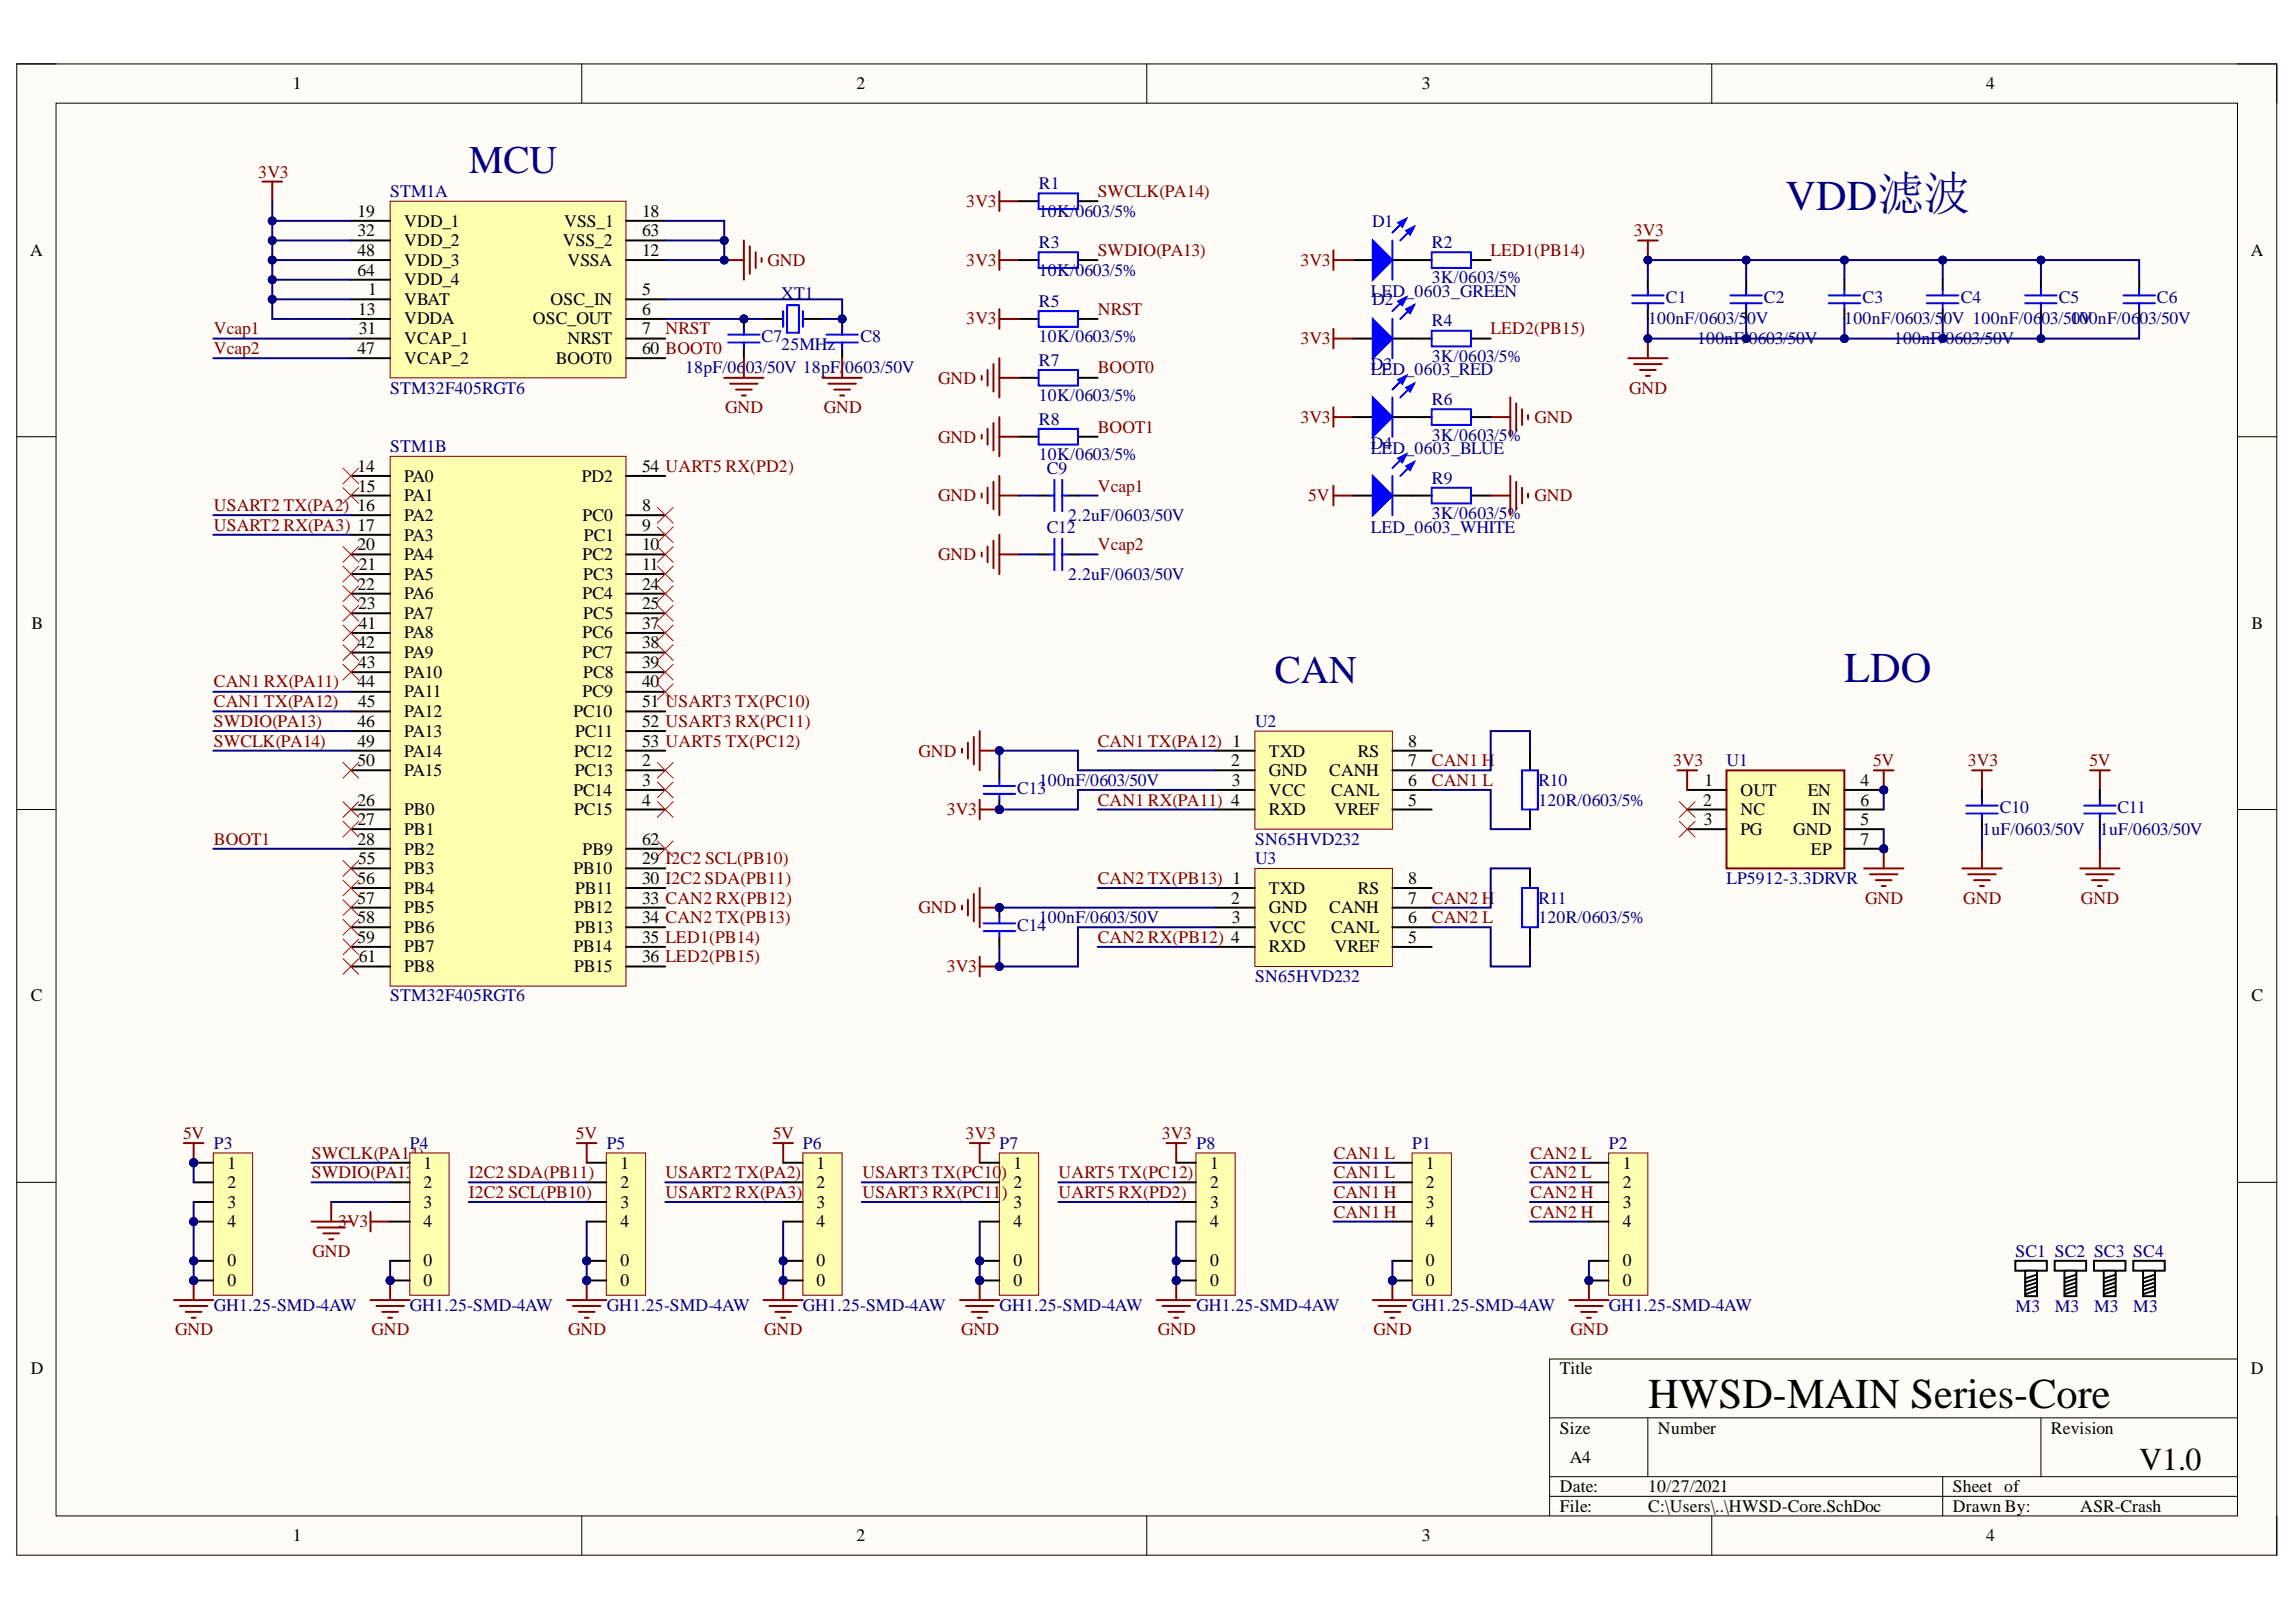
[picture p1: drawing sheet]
<svg xmlns="http://www.w3.org/2000/svg" width="297mm" height="210mm" viewBox="0 0 297 210" stroke-linecap="round" stroke-linejoin="round" font-family="sans-serif">
<defs><g id="words">
<g font-size="5.5" fill="#000080">
<text x="231" y="27.1">VDD滤波</text>
<text x="238.6" y="88.3">LDO</text>
</g>
<text font-size="5.5" x="213.2" y="182.2">HWSD-MAIN Series-Core</text>
<g font-size="5.1" fill="#000080">
<text x="60.6" y="22.4">MCU</text>
<text x="164.9" y="88.4">CAN</text>
</g>
<text font-size="4.1" x="276.7" y="190.2">V1.0</text>
<g font-size="2.3">
<text x="37.9" y="11.6">1</text>
<text x="110.8" y="11.6">2</text>
<text x="184" y="11.6">3</text>
<text x="257" y="11.6">4</text>
<text x="46.3" y="28">19</text>
<text x="52.3" y="29.3">VDD_1</text>
<text x="73" y="29.3">VSS_1</text>
<text x="83.1" y="28">18</text>
<text x="3.9" y="33.1">A</text>
<text x="46.3" y="35.7">64</text>
<text x="46.3" y="30.6">32</text>
<text x="46.3" y="33.1">48</text>
<text x="52.3" y="31.9">VDD_2</text>
<text x="52.3" y="34.4">VDD_3</text>
<text x="72.8" y="31.9">VSS_2</text>
<text x="73.4" y="34.4">VSSA</text>
<text x="83.1" y="33.1">12</text>
<text x="83.1" y="30.6">63</text>
<text x="291.2" y="33.1">A</text>
<text x="46.4" y="40.7">13</text>
<text x="47.6" y="38.2">1</text>
<text x="52.3" y="39.5">VBAT</text>
<text x="52.3" y="42">VDDA</text>
<text x="52.3" y="36.9">VDD_4</text>
<text x="68.9" y="42">OSC_OUT</text>
<text x="71.2" y="39.5">OSC_IN</text>
<text x="83.1" y="38.2">5</text>
<text x="83.1" y="40.7">6</text>
<text x="46.3" y="45.8">47</text>
<text x="46.4" y="43.3">31</text>
<text x="52.3" y="44.5">VCAP_1</text>
<text x="52.3" y="47.1">VCAP_2</text>
<text x="71.9" y="47.1">BOOT0</text>
<text x="73.4" y="44.5">NRST</text>
<text x="83.1" y="43.3">7</text>
<text x="83.1" y="45.8">60 BOOT0</text>
<text x="46.3" y="61.1">14</text>
<text x="46.4" y="63.6">15</text>
<text x="52.3" y="62.3">PA0</text>
<text x="52.3" y="64.9">PA1</text>
<text x="75.3" y="62.3">PD2</text>
<text x="83.1" y="61.1">54 UART5 RX(PD2)</text>
<text x="46.3" y="71.2">20</text>
<text x="52.3" y="67.4">PA2</text>
<text x="52.3" y="70">PA3</text>
<text x="75.4" y="67.4">PC0</text>
<text x="75.5" y="70">PC1</text>
<text x="83.1" y="66.2">8</text>
<text x="83.1" y="68.7">9</text>
<text x="83.1" y="71.2">10</text>
<text x="46.3" y="76.3">22</text>
<text x="46.4" y="73.8">21</text>
<text x="52.3" y="72.5">PA4</text>
<text x="52.3" y="75">PA5</text>
<text x="52.3" y="77.6">PA6</text>
<text x="75.4" y="72.5">PC2</text>
<text x="75.4" y="77.6">PC4</text>
<text x="75.4" y="75">PC3</text>
<text x="83.1" y="73.8">11</text>
<text x="83.1" y="76.3">24</text>
<text x="4.1" y="81.4">B</text>
<text x="46.3" y="83.9">42</text>
<text x="46.4" y="78.8">23</text>
<text x="46.4" y="81.4">41</text>
<text x="52.3" y="80.1">PA7</text>
<text x="52.3" y="82.6">PA8</text>
<text x="75.4" y="82.6">PC6</text>
<text x="75.4" y="80.1">PC5</text>
<text x="83.1" y="78.8">25</text>
<text x="83.1" y="81.4">37</text>
<text x="83.1" y="83.9">38</text>
<text x="291.3" y="81.4">B</text>
<text x="46.3" y="89">44</text>
<text x="46.4" y="86.4">43</text>
<text x="52.3" y="85.2">PA9</text>
<text x="52.3" y="87.7">PA10</text>
<text x="75.4" y="85.2">PC7</text>
<text x="75.4" y="87.7">PC8</text>
<text x="83.1" y="86.4">39</text>
<text x="83.1" y="89">40</text>
<text x="46.3" y="94.1">46</text>
<text x="46.4" y="91.5">45</text>
<text x="52.3" y="90.2">PA11</text>
<text x="52.3" y="92.8">PA12</text>
<text x="52.3" y="95.4">PA13</text>
<text x="74.2" y="92.8">PC10</text>
<text x="74.4" y="95.4">PC11</text>
<text x="75.4" y="90.2">PC9</text>
<text x="83.1" y="91.5">51 USART3 TX(PC10)</text>
<text x="83.1" y="94.1">52 USART3 RX(PC11)</text>
<text x="46.3" y="96.6">49</text>
<text x="46.3" y="99.2">50</text>
<text x="52.3" y="97.9">PA14</text>
<text x="52.3" y="100.4">PA15</text>
<text x="74.3" y="97.9">PC12</text>
<text x="74.3" y="100.4">PC13</text>
<text x="83.1" y="99.2">2</text>
<text x="83.1" y="101.7">3</text>
<text x="83.1" y="96.6">53 UART5 TX(PC12)</text>
<text x="159.3" y="99.2">2</text>
<text x="159.4" y="101.7">3</text>
<text x="164.2" y="97.9">TXD</text>
<text x="164.2" y="100.4">GND</text>
<text x="172" y="100.4">CANH</text>
<text x="175.7" y="97.9">RS</text>
<text x="182.2" y="101.7">6</text>
<text x="182.2" y="99.2">7</text>
<text x="182.2" y="96.6">8</text>
<text x="220.5" y="101.7">1</text>
<text x="240.7" y="101.7">4</text>
<text x="46.3" y="104.3">26</text>
<text x="46.3" y="106.8">27</text>
<text x="52.3" y="105.5">PB0</text>
<text x="74.2" y="103">PC14</text>
<text x="74.3" y="105.5">PC15</text>
<text x="83.1" y="104.3">4</text>
<text x="164.2" y="103">VCC</text>
<text x="164.2" y="105.5">RXD</text>
<text x="172.2" y="103">CANL</text>
<text x="172.6" y="105.5">VREF</text>
<text x="182.2" y="104.3">5</text>
<text x="220.3" y="104.3">2</text>
<text x="220.4" y="106.8">3</text>
<text x="225.2" y="103">OUT</text>
<text x="225.2" y="105.5">NC</text>
<text x="233.9" y="103">EN</text>
<text x="234.5" y="105.5">IN</text>
<text x="240.7" y="104.3">6</text>
<text x="240.7" y="106.8">5</text>
<text x="46.3" y="109.3">28</text>
<text x="46.4" y="111.9">55</text>
<text x="52.3" y="108.1">PB1</text>
<text x="52.3" y="110.6">PB2</text>
<text x="52.3" y="113.1">PB3</text>
<text x="74.2" y="113.1">PB10</text>
<text x="75.4" y="110.6">PB9</text>
<text x="83.1" y="111.9">29 I2C2 SCL(PB10)</text>
<text x="83.1" y="109.3">62</text>
<text x="225.2" y="108.1">PG</text>
<text x="232" y="108.1">GND</text>
<text x="234.3" y="110.6">EP</text>
<text x="240.7" y="109.3">7</text>
<text x="46.3" y="114.4">56</text>
<text x="46.3" y="116.9">57</text>
<text x="46.3" y="119.5">58</text>
<text x="52.3" y="115.7">PB4</text>
<text x="52.3" y="118.2">PB5</text>
<text x="74.3" y="118.2">PB12</text>
<text x="74.4" y="115.7">PB11</text>
<text x="83.1" y="114.4">30 I2C2 SDA(PB11)</text>
<text x="83.1" y="116.9">33 CAN2 RX(PB12)</text>
<text x="83.1" y="119.5">34 CAN2 TX(PB13)</text>
<text x="159.3" y="116.9">2</text>
<text x="159.4" y="119.5">3</text>
<text x="164.2" y="115.7">TXD</text>
<text x="164.2" y="118.2">GND</text>
<text x="172" y="118.2">CANH</text>
<text x="175.7" y="115.7">RS</text>
<text x="182.2" y="119.5">6</text>
<text x="182.2" y="116.9">7</text>
<text x="182.2" y="114.4">8</text>
<text x="46.3" y="122">59</text>
<text x="46.4" y="124.5">61</text>
<text x="52.3" y="120.7">PB6</text>
<text x="52.3" y="123.3">PB7</text>
<text x="52.3" y="125.8">PB8</text>
<text x="74.2" y="123.3">PB14</text>
<text x="74.3" y="125.8">PB15</text>
<text x="74.3" y="120.7">PB13</text>
<text x="83.1" y="122">35 LED1(PB14)</text>
<text x="83.1" y="124.5">36 LED2(PB15)</text>
<text x="164.2" y="120.7">VCC</text>
<text x="164.2" y="123.3">RXD</text>
<text x="172.2" y="120.7">CANL</text>
<text x="172.6" y="123.3">VREF</text>
<text x="182.2" y="122">5</text>
<text x="4" y="129.6">C</text>
<text x="291.3" y="129.6">C</text>
<text x="29.4" y="151.2">1</text>
<text x="29.4" y="153.8">2</text>
<text x="54.8" y="151.2">1</text>
<text x="54.8" y="153.8">2</text>
<text x="80.3" y="151.2">1</text>
<text x="80.3" y="153.8">2</text>
<text x="105.6" y="151.2">1</text>
<text x="105.6" y="153.8">2</text>
<text x="131.1" y="151.2">1</text>
<text x="131.1" y="153.8">2</text>
<text x="156.6" y="151.2">1</text>
<text x="156.6" y="153.8">2</text>
<text x="184.5" y="151.2">1</text>
<text x="184.5" y="153.8">2</text>
<text x="209.9" y="151.2">1</text>
<text x="209.9" y="153.8">2</text>
<text x="29.4" y="156.3">3</text>
<text x="29.4" y="158.8">4</text>
<text x="54.8" y="156.3">3</text>
<text x="54.8" y="158.8">4</text>
<text x="80.3" y="156.3">3</text>
<text x="80.3" y="158.8">4</text>
<text x="105.6" y="156.3">3</text>
<text x="105.6" y="158.8">4</text>
<text x="131.1" y="156.3">3</text>
<text x="131.1" y="158.8">4</text>
<text x="156.6" y="156.3">3</text>
<text x="156.6" y="158.8">4</text>
<text x="184.5" y="156.3">3</text>
<text x="184.5" y="158.8">4</text>
<text x="209.9" y="156.3">3</text>
<text x="209.9" y="158.8">4</text>
<text x="29.4" y="166.4">0</text>
<text x="29.4" y="163.9">0</text>
<text x="54.8" y="166.4">0</text>
<text x="54.8" y="163.9">0</text>
<text x="80.3" y="166.4">0</text>
<text x="80.3" y="163.9">0</text>
<text x="105.6" y="166.4">0</text>
<text x="105.6" y="163.9">0</text>
<text x="131.1" y="166.4">0</text>
<text x="131.1" y="163.9">0</text>
<text x="156.6" y="166.4">0</text>
<text x="156.6" y="163.9">0</text>
<text x="184.5" y="166.4">0</text>
<text x="184.5" y="163.9">0</text>
<text x="209.9" y="166.4">0</text>
<text x="209.9" y="163.9">0</text>
<text x="4" y="177.8">D</text>
<text x="201.8" y="177.8">Title</text>
<text x="291.2" y="177.8">D</text>
<text x="201.8" y="185.5">Size</text>
<text x="214.5" y="185.5">Number</text>
<text x="265.3" y="185.5">Revision</text>
<text x="203.1" y="189.3">A4</text>
<text x="201.8" y="193.1">Date:</text>
<text x="201.8" y="195.7">File:</text>
<text x="213.2" y="193.1">10/27/2021</text>
<text x="213.2" y="195.7">C:\Users\..\HWSD-Core.SchDoc</text>
<text x="252.6" y="193.1">Sheet of</text>
<text x="252.6" y="195.7">Drawn By:</text>
<text x="269.1" y="195.7">ASR-Crash</text>
<text x="37.9" y="199.5">1</text>
<text x="110.8" y="199.5">2</text>
<text x="184" y="199.5">3</text>
<text x="257" y="199.5">4</text>
</g>
<g font-size="2.3" fill="#800000">
<text x="33.4" y="23">3V3</text>
<text x="125" y="26.8">3V3</text>
<text x="142" y="25.5">SWCLK(PA14)</text>
<text x="99.3" y="34.4">GND</text>
<text x="125" y="34.4">3V3</text>
<text x="142" y="33.1">SWDIO(PA13)</text>
<text x="168.2" y="34.4">3V3</text>
<text x="192.8" y="33.1">LED1(PB14)</text>
<text x="211.4" y="30.6">3V3</text>
<text x="125" y="42">3V3</text>
<text x="142" y="40.7">NRST</text>
<text x="27.7" y="43.3">Vcap1</text>
<text x="27.7" y="45.8">Vcap2</text>
<text x="86.1" y="43.3">NRST</text>
<text x="168.2" y="44.5">3V3</text>
<text x="192.8" y="43.3">LED2(PB15)</text>
<text x="93.8" y="53.5">GND</text>
<text x="106.6" y="53.5">GND</text>
<text x="121.4" y="49.7">GND</text>
<text x="142" y="48.3">BOOT0</text>
<text x="210.8" y="50.9">GND</text>
<text x="121.4" y="57.3">GND</text>
<text x="142" y="56">BOOT1</text>
<text x="168.2" y="54.7">3V3</text>
<text x="198.5" y="54.7">GND</text>
<text x="121.4" y="64.9">GND</text>
<text x="142" y="63.6">Vcap1</text>
<text x="169.2" y="64.9">5V</text>
<text x="198.5" y="64.9">GND</text>
<text x="27.7" y="68.7">USART2 RX(PA3) 17</text>
<text x="27.7" y="66.2">USART2 TX(PA2) 16</text>
<text x="142" y="71.2">Vcap2</text>
<text x="121.4" y="72.5">GND</text>
<text x="27.7" y="89">CAN1 RX(PA11)</text>
<text x="27.7" y="91.5">CAN1 TX(PA12)</text>
<text x="27.7" y="94.1">SWDIO(PA13)</text>
<text x="27.7" y="96.6">SWCLK(PA14)</text>
<text x="118.8" y="97.9">GND</text>
<text x="142" y="96.6">CAN1 TX(PA12) 1</text>
<text x="185.2" y="99.2">CAN1 H</text>
<text x="185.2" y="101.7">CAN1 L</text>
<text x="216.4" y="99.2">3V3</text>
<text x="242.3" y="99.2">5V</text>
<text x="254.6" y="99.2">3V3</text>
<text x="270.3" y="99.2">5V</text>
<text x="122.5" y="105.5">3V3</text>
<text x="142" y="104.3">CAN1 RX(PA11) 4</text>
<text x="27.7" y="109.3">BOOT1</text>
<text x="118.8" y="118.2">GND</text>
<text x="142" y="114.4">CAN2 TX(PB13) 1</text>
<text x="185.2" y="116.9">CAN2 H</text>
<text x="185.2" y="119.5">CAN2 L</text>
<text x="241.3" y="116.9">GND</text>
<text x="254" y="116.9">GND</text>
<text x="269.2" y="116.9">GND</text>
<text x="122.5" y="125.8">3V3</text>
<text x="142" y="122">CAN2 RX(PB12) 4</text>
<text x="23.7" y="147.4">5V</text>
<text x="40.3" y="150">SWCLK(PA14)</text>
<text x="74.5" y="147.4">5V</text>
<text x="100" y="147.4">5V</text>
<text x="124.9" y="147.4">3V3</text>
<text x="150.3" y="147.4">3V3</text>
<text x="172.5" y="150">CAN1 L</text>
<text x="198" y="150">CAN2 L</text>
<text x="40.3" y="152.5">SWDIO(PA13</text>
<text x="60.6" y="152.5">I2C2 SDA(PB11)</text>
<text x="60.6" y="155">I2C2 SCL(PB10)</text>
<text x="86.1" y="152.5">USART2 TX(PA2)</text>
<text x="86.1" y="155">USART2 RX(PA3)</text>
<text x="111.6" y="152.5">USART3 TX(PC10</text>
<text x="111.6" y="155">USART3 RX(PC11</text>
<text x="129.5" y="152.5">)</text>
<text x="129.6" y="155">)</text>
<text x="136.9" y="152.5">UART5 TX(PC12)</text>
<text x="136.9" y="155">UART5 RX(PD2)</text>
<text x="172.5" y="152.5">CAN1 L</text>
<text x="172.5" y="155">CAN1 H</text>
<text x="198" y="152.5">CAN2 L</text>
<text x="198" y="155">CAN2 H</text>
<text x="43.7" y="158.8">3V3</text>
<text x="172.5" y="157.6">CAN1 H</text>
<text x="198" y="157.6">CAN2 H</text>
<text x="40.4" y="162.6">GND</text>
<text x="22.7" y="172.8">GND</text>
<text x="48" y="172.8">GND</text>
<text x="73.5" y="172.8">GND</text>
<text x="98.9" y="172.8">GND</text>
<text x="124.3" y="172.8">GND</text>
<text x="149.8" y="172.8">GND</text>
<text x="177.7" y="172.8">GND</text>
<text x="203.2" y="172.8">GND</text>
</g>
<g font-size="2.3" fill="#000080">
<text x="50.5" y="25.5">STM1A</text>
<text x="134.4" y="28">10K/0603/5%</text>
<text x="134.4" y="24.5">R1</text>
<text x="177.5" y="29.3">D1</text>
<text x="134.4" y="35.7">10K/0603/5%</text>
<text x="134.4" y="32.1">R3</text>
<text x="185.2" y="32.1">R2</text>
<text x="101.1" y="38.7">XT1</text>
<text x="134.4" y="39.7">R5</text>
<text x="177.4" y="38.4">LED_0603_GREEN</text>
<text x="177.5" y="39.5">D2</text>
<text x="185.2" y="36.7">3K/0603/5%</text>
<text x="213.2" y="42">100nF/0603/5</text>
<text x="215.5" y="39.2">C1</text>
<text x="226" y="42">0V</text>
<text x="228.2" y="39.2">C2</text>
<text x="238.6" y="42">100nF/0603/5</text>
<text x="241" y="39.2">C3</text>
<text x="251.4" y="42">0V 100nF/06</text>
<text x="253.7" y="39.2">C4</text>
<text x="264.1" y="42">03/51000nF/06</text>
<text x="266.3" y="39.2">C5</text>
<text x="269.1" y="42">V</text>
<text x="276.8" y="42">03/50V</text>
<text x="279" y="39.2">C6</text>
<text x="98.5" y="44.3">C7</text>
<text x="101.1" y="45.3">25MHz</text>
<text x="111.3" y="44.3">C8</text>
<text x="134.4" y="44.3">10K/0603/5%</text>
<text x="134.4" y="47.3">R7</text>
<text x="177.4" y="47.8">D3</text>
<text x="185.2" y="46.8">3K/0603/5%</text>
<text x="185.2" y="42.2">R4</text>
<text x="219.6" y="44.5">100nF/0603/50V</text>
<text x="245" y="44.5">100nF/0603/50V</text>
<text x="50.5" y="50.9">STM32F405RGT6</text>
<text x="88.6" y="48.3">18pF/06</text>
<text x="96.5" y="48.3">03/50V 18pF/</text>
<text x="109.3" y="48.3">0603/50V</text>
<text x="134.4" y="52">10K/0603/5%</text>
<text x="177.4" y="48.6">LED_0603_RED</text>
<text x="185.2" y="52.5">R6</text>
<text x="50.5" y="58.5">STM1B</text>
<text x="134.4" y="59.6">10K/0603/5%</text>
<text x="134.4" y="55">R8</text>
<text x="177.4" y="58.8">LED_0603_BLUE</text>
<text x="177.4" y="58">D4</text>
<text x="185.2" y="57">3K/0603/5%</text>
<text x="135.4" y="61.3">C9</text>
<text x="185.2" y="62.6">R9</text>
<text x="135.4" y="68.9">C12</text>
<text x="138.2" y="67.4">2.2uF/0603/50V</text>
<text x="177.4" y="68.9">LED_0603_WHITE</text>
<text x="185.2" y="67.2">3K/0603/5%</text>
<text x="138.2" y="75">2.2uF/0603/50V</text>
<text x="162.4" y="94.1">U2</text>
<text x="134.4" y="101.7">100nF/0603/50V</text>
<text x="199" y="101.7">R10</text>
<text x="223.4" y="99.2">U1</text>
<text x="131.6" y="102.7">C13</text>
<text x="199" y="104.3">120R/0603/5%</text>
<text x="258.7" y="105.3">C10</text>
<text x="274" y="105.3">C11</text>
<text x="162.4" y="109.3">SN65HVD232</text>
<text x="162.4" y="111.9">U3</text>
<text x="256.4" y="108.1">1uF/0603/50V</text>
<text x="271.7" y="108.1">1uF/0603/50V</text>
<text x="134.4" y="119.5">100nF/0603/50V</text>
<text x="199" y="119.5">120R/0603/5%</text>
<text x="199" y="116.9">R11</text>
<text x="223.4" y="114.4">LP5912-3.3DRVR</text>
<text x="131.6" y="120.5">C14</text>
<text x="50.5" y="129.6">STM32F405RGT6</text>
<text x="162.4" y="127.1">SN65HVD232</text>
<text x="27.7" y="148.7">P3</text>
<text x="53" y="148.7">P4</text>
<text x="78.5" y="148.7">P5</text>
<text x="103.9" y="148.7">P6</text>
<text x="129.3" y="148.7">P7</text>
<text x="154.8" y="148.7">P8</text>
<text x="182.7" y="148.7">P1</text>
<text x="208.2" y="148.7">P2</text>
<text x="260.8" y="162.6">SC1 SC2 SC3 SC4</text>
<text x="27.7" y="169.6">GH1.25-SMD-4AW</text>
<text x="53" y="169.6">GH1.25-SMD-4AW</text>
<text x="78.5" y="169.6">GH1.25-SMD-4AW</text>
<text x="103.9" y="169.6">GH1.25-SMD-4AW</text>
<text x="129.3" y="169.6">GH1.25-SMD-4AW</text>
<text x="154.8" y="169.6">GH1.25-SMD-4AW</text>
<text x="182.7" y="169.6">GH1.25-SMD-4AW</text>
<text x="208.2" y="169.6">GH1.25-SMD-4AW</text>
<text x="260.8" y="169.7">M3</text>
<text x="265.8" y="169.7">M3</text>
<text x="270.9" y="169.7">M3</text>
<text x="276" y="169.7">M3</text>
</g>
</g></defs>
<path d="M2.2 8.3h292.4v193h-292.4z" fill-rule="evenodd" fill="#fffcf8"/>
<path d="M2.2 8.3h292.4v193h-292.4z" fill="none" stroke="#000" stroke-width=".13"/>
<path d="M7.3 13.4h282.2v182.8h-282.2z" fill-rule="evenodd" fill="#fffcf8"/>
<g fill="none" stroke="#000" stroke-width=".13">
<path d="M2.2 8.3h5.1M7.3 13.4h282.2v182.8h-282.2zM75.3 8.3v5M148.4 8.3v5M221.5 8.3v5.1M289.5 8.3h5.1v5.1M2.2 56.5h5.1M289.5 56.5h5.1M2.2 104.8h5.1M289.5 104.8h5.1M2.2 153h5.1M289.5 153h5.1"/>
<path d="M289.5 175.9h-89v20.3M75.3 196.2v5.1M148.4 196.2v5.1M200.5 183.5h89M200.5 191.1h89M200.5 193.6h89M213.2 183.5v7.6M221.5 196.2v5.1M251.3 191.1v5.1M264 183.5v7.6M294.6 196.2v5.1"/>
</g>
<path d="M260.7 163.2h4.1v1.2h-4.1z" fill-rule="evenodd" fill="#fff"/>
<path d="M260.7 163.2h4.1v1.2h-4.1z" fill="none" stroke="#000" stroke-width=".25"/>
<path d="M262 164.4h1.5v3.3h-1.5z" fill-rule="evenodd" fill="#fff"/>
<path d="M262 164.4h1.5v3.3h-1.5zM263.5 165l-1.5 .5M263.5 165.5l-1.5 .5M263.5 166l-1.5 .5M263.5 166.5l-1.5 .5M263.5 167l-1.5 .5" fill="none" stroke="#000" stroke-width=".25"/>
<path d="M265.8 163.2h4.1v1.2h-4.1z" fill-rule="evenodd" fill="#fff"/>
<path d="M265.8 163.2h4.1v1.2h-4.1z" fill="none" stroke="#000" stroke-width=".25"/>
<path d="M267.1 164.4h1.5v3.3h-1.5z" fill-rule="evenodd" fill="#fff"/>
<path d="M267.1 164.4h1.5v3.3h-1.5zM268.6 165l-1.5 .5M268.6 165.5l-1.5 .5M268.6 166l-1.5 .5M268.6 166.5l-1.5 .5M268.6 167l-1.5 .5" fill="none" stroke="#000" stroke-width=".25"/>
<path d="M270.9 163.2h4.1v1.2h-4.1z" fill-rule="evenodd" fill="#fff"/>
<path d="M270.9 163.2h4.1v1.2h-4.1z" fill="none" stroke="#000" stroke-width=".25"/>
<path d="M272.2 164.4h1.5v3.3h-1.5z" fill-rule="evenodd" fill="#fff"/>
<path d="M272.2 164.4h1.5v3.3h-1.5zM273.7 165l-1.5 .5M273.7 165.5l-1.5 .5M273.7 166l-1.5 .5M273.7 166.5l-1.5 .5M273.7 167l-1.5 .5" fill="none" stroke="#000" stroke-width=".25"/>
<path d="M276 163.2h4.1v1.2h-4.1z" fill-rule="evenodd" fill="#fff"/>
<path d="M276 163.2h4.1v1.2h-4.1z" fill="none" stroke="#000" stroke-width=".25"/>
<path d="M277.3 164.4h1.5v3.3h-1.5z" fill-rule="evenodd" fill="#fff"/>
<path d="M277.3 164.4h1.5v3.3h-1.5zM278.8 165l-1.5 .5M278.8 165.5l-1.5 .5M278.8 166l-1.5 .5M278.8 166.5l-1.5 .5M278.8 167l-1.5 .5" fill="none" stroke="#000" stroke-width=".25"/>
<path d="M47.9 168.2h5.1M48.7 169h3.6M49.5 169.8h2M50.2 170.5h.5M50.5 165.7v2.5" fill="none" stroke="#800000" stroke-width=".25"/>
<circle cx="50.5" cy="165.7" r=".51" fill="#000080"/>
<circle cx="50.5" cy="165.7" r=".51" fill="none" stroke="#000080" stroke-width=".13"/>
<path d="M40.3 158.1h5.1M41.1 158.9h3.5M41.8 159.6h2.1M42.8 155.5v2.6M47.9 158.1h2.6M47.9 156.8v2.6M42.6 160.4h.5M98.8 168.2h5.1M99.5 169h3.6M100.3 169.8h2M101.1 170.5h.5M101.3 165.7v2.5" fill="none" stroke="#800000" stroke-width=".25"/>
<circle cx="101.3" cy="165.7" r=".51" fill="#000080"/>
<circle cx="101.3" cy="165.7" r=".51" fill="none" stroke="#000080" stroke-width=".13"/>
<circle cx="25.1" cy="150.5" r=".51" fill="#000080"/>
<circle cx="25.1" cy="150.5" r=".51" fill="none" stroke="#000080" stroke-width=".13"/>
<circle cx="25.1" cy="158.1" r=".51" fill="#000080"/>
<circle cx="25.1" cy="158.1" r=".51" fill="none" stroke="#000080" stroke-width=".13"/>
<circle cx="25.1" cy="165.7" r=".51" fill="#000080"/>
<circle cx="25.1" cy="165.7" r=".51" fill="none" stroke="#000080" stroke-width=".13"/>
<circle cx="25.1" cy="163.2" r=".51" fill="#000080"/>
<circle cx="25.1" cy="163.2" r=".51" fill="none" stroke="#000080" stroke-width=".13"/>
<path d="M27.6 149.2h5.1v18.4h-5.1z" fill-rule="evenodd" fill="#ffffb0"/>
<path d="M27.6 149.2h5.1v18.4h-5.1z" fill="none" stroke="#800000" stroke-width=".13"/>
<path d="M25.1 150.5h2.5" fill="none" stroke="#000" stroke-width=".25"/>
<circle cx="25.1" cy="150.5" r=".51" fill="#000080"/>
<circle cx="25.1" cy="150.5" r=".51" fill="none" stroke="#000080" stroke-width=".13"/>
<path d="M25.1 153h2.5M25.1 155.5h2.5M25.1 158.1h2.5" fill="none" stroke="#000" stroke-width=".25"/>
<circle cx="25.1" cy="158.1" r=".51" fill="#000080"/>
<circle cx="25.1" cy="158.1" r=".51" fill="none" stroke="#000080" stroke-width=".13"/>
<path d="M25.1 165.7h2.5" fill="none" stroke="#000" stroke-width=".25"/>
<circle cx="25.1" cy="165.7" r=".51" fill="#000080"/>
<circle cx="25.1" cy="165.7" r=".51" fill="none" stroke="#000080" stroke-width=".13"/>
<path d="M25.1 163.2h2.5" fill="none" stroke="#000" stroke-width=".25"/>
<circle cx="25.1" cy="163.2" r=".51" fill="#000080"/>
<circle cx="25.1" cy="163.2" r=".51" fill="none" stroke="#000080" stroke-width=".13"/>
<path d="M23.8 147.9h2.5M25.1 147.9v2.6" fill="none" stroke="#800000" stroke-width=".25"/>
<circle cx="25.1" cy="150.5" r=".51" fill="#000080"/>
<circle cx="25.1" cy="150.5" r=".51" fill="none" stroke="#000080" stroke-width=".13"/>
<path d="M22.5 168.2h5.1M23.3 169h3.5M24 169.8h2.1M24.8 170.5h.5M25.1 165.7v2.5" fill="none" stroke="#800000" stroke-width=".25"/>
<circle cx="25.1" cy="165.7" r=".51" fill="#000080"/>
<circle cx="25.1" cy="165.7" r=".51" fill="none" stroke="#000080" stroke-width=".13"/>
<circle cx="101.3" cy="165.7" r=".51" fill="#000080"/>
<circle cx="101.3" cy="165.7" r=".51" fill="none" stroke="#000080" stroke-width=".13"/>
<circle cx="101.3" cy="163.2" r=".51" fill="#000080"/>
<circle cx="101.3" cy="163.2" r=".51" fill="none" stroke="#000080" stroke-width=".13"/>
<path d="M103.9 149.2h5.1v18.4h-5.1z" fill-rule="evenodd" fill="#ffffb0"/>
<path d="M103.9 149.2h5.1v18.4h-5.1z" fill="none" stroke="#800000" stroke-width=".13"/>
<path d="M101.3 150.5h2.6M101.3 153h2.6M101.3 155.5h2.6M101.3 158.1h2.6M101.3 165.7h2.6" fill="none" stroke="#000" stroke-width=".25"/>
<circle cx="101.3" cy="165.7" r=".51" fill="#000080"/>
<circle cx="101.3" cy="165.7" r=".51" fill="none" stroke="#000080" stroke-width=".13"/>
<path d="M101.3 163.2h2.6" fill="none" stroke="#000" stroke-width=".25"/>
<circle cx="101.3" cy="163.2" r=".51" fill="#000080"/>
<circle cx="101.3" cy="163.2" r=".51" fill="none" stroke="#000080" stroke-width=".13"/>
<circle cx="50.5" cy="165.7" r=".51" fill="#000080"/>
<circle cx="50.5" cy="165.7" r=".51" fill="none" stroke="#000080" stroke-width=".13"/>
<path d="M53 149.2h5.1v18.4h-5.1z" fill-rule="evenodd" fill="#ffffb0"/>
<path d="M53 149.2h5.1v18.4h-5.1z" fill="none" stroke="#800000" stroke-width=".13"/>
<path d="M50.5 150.5h2.5M50.5 153h2.5M50.5 155.5h2.5M50.5 158.1h2.5M50.5 165.7h2.5" fill="none" stroke="#000" stroke-width=".25"/>
<circle cx="50.5" cy="165.7" r=".51" fill="#000080"/>
<circle cx="50.5" cy="165.7" r=".51" fill="none" stroke="#000080" stroke-width=".13"/>
<path d="M50.5 163.2h2.5" fill="none" stroke="#000" stroke-width=".25"/>
<path d="M50.5 26h30.5v22.9h-30.5z" fill-rule="evenodd" fill="#ffffb0"/>
<path d="M50.5 26h30.5v22.9h-30.5z" fill="none" stroke="#800000" stroke-width=".13"/>
<g fill="none" stroke="#000" stroke-width=".25">
<path d="M45.4 38.7h5.1M45.4 33.7h5.1M45.4 31.1h5.1M45.4 36.2h5.1M45.4 28.6h5.1M81 38.7h5.1M81 33.7h5.1M81 31.1h5.1M81 28.6h5.1M45.4 41.3h5.1M45.4 43.8h5.1M45.4 46.4h5.1"/>
<path d="M81 41.3h5.1M81 43.8h5.1M81 46.4h5.1M131.8 41.3h2.6M139.5 41.3h2.5"/>
</g>
<path d="M33.9 23.5h2.6M35.2 23.5v2.5M211.9 31.1h2.6M213.2 31.1v2.6M127 63.9v.5M127.8 63.1v2M128.5 62.4v3.5M129.3 61.6v5.1M129.3 64.1h2.5" fill="none" stroke="#800000" stroke-width=".25"/>
<path d="M134.4 40.3h5.1v2h-5.1z" fill="none" stroke="#00f" stroke-width=".25"/>
<circle cx="213.2" cy="33.7" r=".51" fill="#000080"/>
<circle cx="213.2" cy="33.7" r=".51" fill="none" stroke="#000080" stroke-width=".13"/>
<path d="M210.6 46.4h5.1M211.4 47.1h3.6M212.2 47.9h2M212.9 48.6h.6M213.2 43.8v2.6" fill="none" stroke="#800000" stroke-width=".25"/>
<circle cx="213.2" cy="43.8" r=".51" fill="#000080"/>
<circle cx="213.2" cy="43.8" r=".51" fill="none" stroke="#000080" stroke-width=".13"/>
<path d="M50.5 59.1h30.5v68.5h-30.5z" fill-rule="evenodd" fill="#ffffb0"/>
<path d="M50.5 59.1h30.5v68.5h-30.5z" fill="none" stroke="#800000" stroke-width=".13"/>
<g fill="none" stroke="#000" stroke-width=".25">
<path d="M213.2 36.2v1.3M225.9 36.2v1.3M238.6 36.2v1.3M251.3 36.2v1.3M264 36.2v1.3M98.8 41.3h2.5M103.9 41.3h2.5M131.8 48.9h2.6M131.8 56.5h2.6M139.5 48.9h2.5M139.5 56.5h2.5M213.2 40v1.3"/>
<path d="M225.9 40v1.3M238.6 40v1.3M251.3 40v1.3M264 40v1.3M45.4 66.7h5.1M45.4 69.2h5.1M45.4 71.7h5.1M45.4 74.3h5.1M45.4 61.6h5.1M45.4 64.1h5.1M45.4 76.8h5.1M45.4 79.4h5.1"/>
<path d="M81 66.7h5.1M81 69.2h5.1M81 71.7h5.1M81 74.3h5.1M81 61.6h5.1M81 76.8h5.1M81 79.4h5.1M134.4 71.7h1.2M134.4 64.1h1.2M138.2 71.7h1.3M138.2 64.1h1.3M45.4 99.7h5.1"/>
<path d="M45.4 81.9h5.1M45.4 84.4h5.1M45.4 87h5.1M45.4 89.5h5.1M45.4 92.1h5.1M45.4 94.6h5.1M45.4 97.1h5.1M81 99.7h5.1M81 81.9h5.1M81 84.4h5.1M81 87h5.1M81 89.5h5.1"/>
<path d="M81 92.1h5.1M81 94.6h5.1M81 97.1h5.1M45.4 104.8h5.1M45.4 107.3h5.1M45.4 109.8h5.1M45.4 112.4h5.1M45.4 114.9h5.1M45.4 117.5h5.1M45.4 120h5.1M81 102.2h5.1M81 104.8h5.1"/>
<path d="M81 109.8h5.1M81 112.4h5.1M81 114.9h5.1M81 117.5h5.1M81 120h5.1M45.4 122.5h5.1M45.4 125.1h5.1M81 122.5h5.1M81 125.1h5.1"/>
</g>
<g fill="none" stroke="#00f" stroke-width=".25">
<path d="M101.8 39.5h1.6v3.6h-1.6zM211.2 38.2h4M211.2 39.2h4M213.2 37.5v.7M213.2 39.2v.8M223.9 38.2h4M223.9 39.2h4M225.9 37.5v.7M225.9 39.2v.8M236.6 38.2h4.1M236.6 39.2h4.1M238.6 37.5v.7"/>
<path d="M238.6 39.2v.8M249.3 38.2h4.1M249.3 39.2h4.1M251.3 37.5v.7M251.3 39.2v.8M262 38.2h4.1M262 39.2h4.1M264 37.5v.7M264 39.2v.8M101.3 40.3v2M103.9 40.3v2M134.4 47.9h5.1v2h-5.1z"/>
<path d="M134.4 55.5h5.1v2h-5.1zM135.6 64.1h.8M135.6 71.7h.8M136.4 62.1v4.1M136.4 69.7v4.1M137.4 62.1v4.1M137.4 69.7v4.1M137.4 64.1h.8M137.4 71.7h.8"/>
</g>
<g fill="none" stroke="#800000" stroke-width=".25">
<path d="M127 48.6v.5M127 56.3v.5M127.8 47.9v2M127.8 55.5v2M128.5 47.1v3.6M128.5 54.7v3.6M129.3 40v2.5M129.3 46.4v5M129.3 54v5.1M129.3 41.3h2.5M129.3 48.9h2.5M129.3 56.5h2.5"/>
<path d="M127 71.5v.5M127.8 70.7v2.1M128.5 70v3.5M129.3 69.2v5.1M129.3 71.7h2.5"/>
</g>
<g fill="none" stroke="#f00" stroke-width=".13">
<path d="M44.4 103.7l2 2.1M44.4 106.3l2 2M44.4 111.4l2 2M44.4 113.9l2 2M44.4 116.4l2 2.1M44.4 119l2 2M46.4 103.7l-2 2.1M46.4 106.3l-2 2M46.4 111.4l-2 2M46.4 113.9l-2 2M46.4 116.4l-2 2.1M46.4 119l-2 2"/>
<path d="M44.4 121.5l2 2.1M44.4 124.1l2 2M46.4 121.5l-2 2.1M46.4 124.1l-2 2"/>
</g>
<circle cx="96.2" cy="41.3" r=".51" fill="#000080"/>
<circle cx="96.2" cy="41.3" r=".51" fill="none" stroke="#000080" stroke-width=".13"/>
<path d="M96.2 41.3v1.2" fill="none" stroke="#000" stroke-width=".25"/>
<circle cx="96.2" cy="41.3" r=".51" fill="#000080"/>
<circle cx="96.2" cy="41.3" r=".51" fill="none" stroke="#000080" stroke-width=".13"/>
<path d="M96.2 45.1v1.3" fill="none" stroke="#000" stroke-width=".25"/>
<path d="M94.2 44.3h4.1M94.2 43.3h4.1M96.2 42.5v.8M96.2 44.3v.8" fill="none" stroke="#00f" stroke-width=".25"/>
<circle cx="109" cy="41.3" r=".51" fill="#000080"/>
<circle cx="109" cy="41.3" r=".51" fill="none" stroke="#000080" stroke-width=".13"/>
<path d="M109 41.3v1.2" fill="none" stroke="#000" stroke-width=".25"/>
<circle cx="109" cy="41.3" r=".51" fill="#000080"/>
<circle cx="109" cy="41.3" r=".51" fill="none" stroke="#000080" stroke-width=".13"/>
<path d="M109 45.1v1.3" fill="none" stroke="#000" stroke-width=".25"/>
<path d="M106.9 44.3h4.1M106.9 43.3h4.1M109 42.5v.8M109 44.3v.8" fill="none" stroke="#00f" stroke-width=".25"/>
<path d="M93.7 48.9h5.1M94.5 49.7h3.5M95.2 50.4h2.1M96 51.2h.5M96.2 46.4v2.5M106.4 48.9h5.1M107.2 49.7h3.5M107.9 50.4h2.1M108.7 51.2h.5M109 46.4v2.5" fill="none" stroke="#800000" stroke-width=".25"/>
<g fill="none" stroke="#f00" stroke-width=".13">
<path d="M85.1 65.7l2 2M85.1 68.2l2 2M85.1 70.7l2 2.1M85.1 73.3l2 2M85.1 75.8l2 2M85.1 78.4l2 2M87.1 65.7l-2 2M87.1 68.2l-2 2M87.1 70.7l-2 2.1M87.1 73.3l-2 2M87.1 75.8l-2 2M87.1 78.4l-2 2"/>
<path d="M44.4 98.7l2 2M46.4 98.7l-2 2M85.1 86l2 2M87.1 86l-2 2M85.1 108.8l2 2.1M87.1 108.8l-2 2.1"/>
</g>
<path d="M162.3 94.6h17.8v12.7h-17.8z" fill-rule="evenodd" fill="#ffffb0"/>
<path d="M162.3 94.6h17.8v12.7h-17.8z" fill="none" stroke="#800000" stroke-width=".13"/>
<path d="M157.3 97.1h5M157.3 99.7h5M180.1 97.1h5.1M180.1 99.7h5.1M157.3 102.2h5M157.3 104.8h5M180.1 102.2h5.1M180.1 104.8h5.1" fill="none" stroke="#000" stroke-width=".25"/>
<path d="M126.7 103.5v2.5M126.7 104.8h2.6" fill="none" stroke="#800000" stroke-width=".25"/>
<circle cx="129.3" cy="104.8" r=".51" fill="#000080"/>
<circle cx="129.3" cy="104.8" r=".51" fill="none" stroke="#000080" stroke-width=".13"/>
<circle cx="129.3" cy="104.8" r=".51" fill="#000080"/>
<circle cx="129.3" cy="104.8" r=".51" fill="none" stroke="#000080" stroke-width=".13"/>
<path d="M129.3 103.5v1.3" fill="none" stroke="#000" stroke-width=".25"/>
<circle cx="129.3" cy="104.8" r=".51" fill="#000080"/>
<circle cx="129.3" cy="104.8" r=".51" fill="none" stroke="#000080" stroke-width=".13"/>
<path d="M129.3 99.7v1.3M197.9 97.1v2.6M197.9 104.8v2.5" fill="none" stroke="#000" stroke-width=".25"/>
<path d="M196.9 99.7h2.1v5.1h-2.1zM127.3 101.7h4M127.3 102.7h4M129.3 101v.7M129.3 102.7v.8" fill="none" stroke="#00f" stroke-width=".25"/>
<path d="M162.3 112.4h17.8v12.7h-17.8z" fill-rule="evenodd" fill="#ffffb0"/>
<path d="M162.3 112.4h17.8v12.7h-17.8z" fill="none" stroke="#800000" stroke-width=".13"/>
<path d="M157.3 114.9h5M157.3 117.5h5M157.3 120h5M180.1 114.9h5.1M180.1 117.5h5.1M180.1 120h5.1M197.9 112.4v2.5M197.9 120v2.5M157.3 122.5h5M180.1 122.5h5.1" fill="none" stroke="#000" stroke-width=".25"/>
<path d="M196.9 114.9h2.1v5.1h-2.1z" fill="none" stroke="#00f" stroke-width=".25"/>
<circle cx="129.3" cy="117.5" r=".51" fill="#000080"/>
<circle cx="129.3" cy="117.5" r=".51" fill="none" stroke="#000080" stroke-width=".13"/>
<path d="M129.3 117.5v1.2M129.3 121.3v1.2" fill="none" stroke="#000" stroke-width=".25"/>
<circle cx="129.3" cy="117.5" r=".51" fill="#000080"/>
<circle cx="129.3" cy="117.5" r=".51" fill="none" stroke="#000080" stroke-width=".13"/>
<path d="M127.3 119.5h4M129.3 118.7v.8M127.3 120.5h4M129.3 120.5v.8" fill="none" stroke="#00f" stroke-width=".25"/>
<path d="M126.7 123.8v2.5M126.7 125.1h2.6" fill="none" stroke="#800000" stroke-width=".25"/>
<circle cx="129.3" cy="125.1" r=".51" fill="#000080"/>
<circle cx="129.3" cy="125.1" r=".51" fill="none" stroke="#000080" stroke-width=".13"/>
<path d="M124.5 96.9v.5M125.2 96.1v2.1M126 95.4v3.5M126.7 94.6v5.1M126.7 97.1h2.6" fill="none" stroke="#800000" stroke-width=".25"/>
<circle cx="129.3" cy="97.1" r=".51" fill="#000080"/>
<circle cx="129.3" cy="97.1" r=".51" fill="none" stroke="#000080" stroke-width=".13"/>
<path d="M124.5 117.2v.5M125.2 116.4v2.1M126 115.7v3.5M126.7 114.9v5.1M126.7 117.5h2.6" fill="none" stroke="#800000" stroke-width=".25"/>
<circle cx="129.3" cy="117.5" r=".51" fill="#000080"/>
<circle cx="129.3" cy="117.5" r=".51" fill="none" stroke="#000080" stroke-width=".13"/>
<circle cx="205.6" cy="165.7" r=".51" fill="#000080"/>
<circle cx="205.6" cy="165.7" r=".51" fill="none" stroke="#000080" stroke-width=".13"/>
<path d="M208.1 149.2h5.1v18.4h-5.1z" fill-rule="evenodd" fill="#ffffb0"/>
<path d="M208.1 149.2h5.1v18.4h-5.1z" fill="none" stroke="#800000" stroke-width=".13"/>
<path d="M205.6 150.5h2.5M205.6 153h2.5M205.6 155.6h2.5M205.6 158.1h2.5M205.6 165.7h2.5" fill="none" stroke="#000" stroke-width=".25"/>
<circle cx="205.6" cy="165.7" r=".51" fill="#000080"/>
<circle cx="205.6" cy="165.7" r=".51" fill="none" stroke="#000080" stroke-width=".13"/>
<path d="M205.6 163.2h2.5" fill="none" stroke="#000" stroke-width=".25"/>
<path d="M203 168.2h5.1M203.8 169h3.5M204.5 169.8h2.1M205.3 170.5h.5M205.6 165.7v2.5" fill="none" stroke="#800000" stroke-width=".25"/>
<circle cx="205.6" cy="165.7" r=".51" fill="#000080"/>
<circle cx="205.6" cy="165.7" r=".51" fill="none" stroke="#000080" stroke-width=".13"/>
<circle cx="180.1" cy="165.7" r=".51" fill="#000080"/>
<circle cx="180.1" cy="165.7" r=".51" fill="none" stroke="#000080" stroke-width=".13"/>
<path d="M182.7 149.2h5.1v18.4h-5.1z" fill-rule="evenodd" fill="#ffffb0"/>
<path d="M182.7 149.2h5.1v18.4h-5.1z" fill="none" stroke="#800000" stroke-width=".13"/>
<path d="M180.1 150.5h2.6M180.1 153h2.6M180.1 155.6h2.6M180.1 158.1h2.6M180.1 165.7h2.6" fill="none" stroke="#000" stroke-width=".25"/>
<circle cx="180.1" cy="165.7" r=".51" fill="#000080"/>
<circle cx="180.1" cy="165.7" r=".51" fill="none" stroke="#000080" stroke-width=".13"/>
<path d="M180.1 163.2h2.6" fill="none" stroke="#000" stroke-width=".25"/>
<path d="M177.6 168.2h5.1M178.4 169h3.5M179.1 169.8h2.1M179.9 170.5h.5M180.1 165.7v2.5" fill="none" stroke="#800000" stroke-width=".25"/>
<circle cx="180.1" cy="165.7" r=".51" fill="#000080"/>
<circle cx="180.1" cy="165.7" r=".51" fill="none" stroke="#000080" stroke-width=".13"/>
<path d="M129.3 24.8v2.5M129.3 32.4v2.5M129.3 26h2.5M129.3 33.7h2.5M124.2 168.2h5.1M125 169h3.5M125.7 169.8h2.1M126.5 170.5h.5M126.7 165.7v2.5" fill="none" stroke="#800000" stroke-width=".25"/>
<path d="M131.8 26h2.6M131.8 33.7h2.6M139.5 26h2.5M139.5 33.7h2.5" fill="none" stroke="#000" stroke-width=".25"/>
<path d="M134.4 25h5.1v2.1h-5.1zM134.4 32.6h5.1v2.1h-5.1z" fill="none" stroke="#00f" stroke-width=".25"/>
<circle cx="126.7" cy="165.7" r=".51" fill="#000080"/>
<circle cx="126.7" cy="165.7" r=".51" fill="none" stroke="#000080" stroke-width=".13"/>
<circle cx="126.7" cy="165.7" r=".51" fill="#000080"/>
<circle cx="126.7" cy="165.7" r=".51" fill="none" stroke="#000080" stroke-width=".13"/>
<circle cx="126.7" cy="163.2" r=".51" fill="#000080"/>
<circle cx="126.7" cy="163.2" r=".51" fill="none" stroke="#000080" stroke-width=".13"/>
<path d="M129.3 149.2h5.1v18.4h-5.1z" fill-rule="evenodd" fill="#ffffb0"/>
<path d="M129.3 149.2h5.1v18.4h-5.1z" fill="none" stroke="#800000" stroke-width=".13"/>
<path d="M126.7 150.5h2.6M126.7 153h2.6M126.7 155.5h2.6M126.7 158.1h2.6M126.7 165.7h2.6" fill="none" stroke="#000" stroke-width=".25"/>
<circle cx="126.7" cy="165.7" r=".51" fill="#000080"/>
<circle cx="126.7" cy="165.7" r=".51" fill="none" stroke="#000080" stroke-width=".13"/>
<path d="M126.7 163.2h2.6" fill="none" stroke="#000" stroke-width=".25"/>
<circle cx="126.7" cy="163.2" r=".51" fill="#000080"/>
<circle cx="126.7" cy="163.2" r=".51" fill="none" stroke="#000080" stroke-width=".13"/>
<path d="M149.6 168.2h5.1M150.4 169h3.6M151.2 169.8h2M151.9 170.5h.5M152.2 165.7v2.5" fill="none" stroke="#800000" stroke-width=".25"/>
<circle cx="152.2" cy="165.7" r=".51" fill="#000080"/>
<circle cx="152.2" cy="165.7" r=".51" fill="none" stroke="#000080" stroke-width=".13"/>
<circle cx="152.2" cy="165.7" r=".51" fill="#000080"/>
<circle cx="152.2" cy="165.7" r=".51" fill="none" stroke="#000080" stroke-width=".13"/>
<circle cx="152.2" cy="163.2" r=".51" fill="#000080"/>
<circle cx="152.2" cy="163.2" r=".51" fill="none" stroke="#000080" stroke-width=".13"/>
<path d="M154.7 149.2h5.1v18.4h-5.1z" fill-rule="evenodd" fill="#ffffb0"/>
<path d="M154.7 149.2h5.1v18.4h-5.1z" fill="none" stroke="#800000" stroke-width=".13"/>
<path d="M152.2 150.5h2.5M152.2 153h2.5M152.2 155.5h2.5M152.2 158.1h2.5M152.2 165.7h2.5" fill="none" stroke="#000" stroke-width=".25"/>
<circle cx="152.2" cy="165.7" r=".51" fill="#000080"/>
<circle cx="152.2" cy="165.7" r=".51" fill="none" stroke="#000080" stroke-width=".13"/>
<path d="M152.2 163.2h2.5" fill="none" stroke="#000" stroke-width=".25"/>
<circle cx="152.2" cy="163.2" r=".51" fill="#000080"/>
<circle cx="152.2" cy="163.2" r=".51" fill="none" stroke="#000080" stroke-width=".13"/>
<circle cx="75.9" cy="165.7" r=".51" fill="#000080"/>
<circle cx="75.9" cy="165.7" r=".51" fill="none" stroke="#000080" stroke-width=".13"/>
<circle cx="75.9" cy="163.2" r=".51" fill="#000080"/>
<circle cx="75.9" cy="163.2" r=".51" fill="none" stroke="#000080" stroke-width=".13"/>
<path d="M78.4 149.2h5.1v18.4h-5.1z" fill-rule="evenodd" fill="#ffffb0"/>
<path d="M78.4 149.2h5.1v18.4h-5.1z" fill="none" stroke="#800000" stroke-width=".13"/>
<path d="M75.9 150.5h2.5M75.9 153h2.5M75.9 155.5h2.5M75.9 158.1h2.5M75.9 165.7h2.5" fill="none" stroke="#000" stroke-width=".25"/>
<circle cx="75.9" cy="165.7" r=".51" fill="#000080"/>
<circle cx="75.9" cy="165.7" r=".51" fill="none" stroke="#000080" stroke-width=".13"/>
<path d="M75.9 163.2h2.5" fill="none" stroke="#000" stroke-width=".25"/>
<circle cx="75.9" cy="163.2" r=".51" fill="#000080"/>
<circle cx="75.9" cy="163.2" r=".51" fill="none" stroke="#000080" stroke-width=".13"/>
<path d="M74.6 147.9h2.6M75.9 147.9v2.6M73.4 168.2h5M74.1 169h3.6M74.9 169.8h2M75.6 170.5h.6M75.9 165.7v2.5" fill="none" stroke="#800000" stroke-width=".25"/>
<circle cx="75.9" cy="165.7" r=".51" fill="#000080"/>
<circle cx="75.9" cy="165.7" r=".51" fill="none" stroke="#000080" stroke-width=".13"/>
<g fill="none" stroke="#f00" stroke-width=".13">
<path d="M44.4 70.7l2 2.1M44.4 73.3l2 2M44.4 75.8l2 2M44.4 78.4l2 2M44.4 60.6l2 2M44.4 63.1l2 2M46.4 70.7l-2 2.1M46.4 73.3l-2 2M46.4 75.8l-2 2M46.4 78.4l-2 2M46.4 60.6l-2 2M46.4 63.1l-2 2"/>
<path d="M44.4 80.9l2 2M44.4 83.4l2 2.1M44.4 86l2 2M46.4 80.9l-2 2M46.4 83.4l-2 2.1M46.4 86l-2 2M85.1 88.5l2 2M85.1 80.9l2 2M85.1 83.4l2 2.1M85.1 98.7l2 2M87.1 88.5l-2 2M87.1 80.9l-2 2"/>
<path d="M87.1 83.4l-2 2.1M87.1 98.7l-2 2M85.1 101.2l2 2M85.1 103.7l2 2.1M87.1 101.2l-2 2M87.1 103.7l-2 2.1"/>
</g>
<path d="M93.7 33.7h2.5M96.2 31.1v5.1M97 31.9v3.5M97.8 32.6v2.1M98.5 33.4v.5" fill="none" stroke="#800000" stroke-width=".25"/>
<circle cx="93.7" cy="33.7" r=".51" fill="#000080"/>
<circle cx="93.7" cy="33.7" r=".51" fill="none" stroke="#000080" stroke-width=".13"/>
<path d="M276.7 36.2v1.3M276.7 40v1.3" fill="none" stroke="#000" stroke-width=".25"/>
<path d="M274.7 38.2h4.1M274.7 39.2h4.1M276.7 37.5v.7M276.7 39.2v.8" fill="none" stroke="#00f" stroke-width=".25"/>
<circle cx="243.7" cy="109.8" r=".51" fill="#000080"/>
<circle cx="243.7" cy="109.8" r=".51" fill="none" stroke="#000080" stroke-width=".13"/>
<circle cx="243.7" cy="102.2" r=".51" fill="#000080"/>
<circle cx="243.7" cy="102.2" r=".51" fill="none" stroke="#000080" stroke-width=".13"/>
<path d="M223.4 99.7h15.2v12.7h-15.2z" fill-rule="evenodd" fill="#ffffb0"/>
<path d="M223.4 99.7h15.2v12.7h-15.2z" fill="none" stroke="#800000" stroke-width=".25"/>
<path d="M218.3 102.2h5.1M218.3 104.8h5.1M218.3 107.3h5.1M238.6 109.8h5.1" fill="none" stroke="#000" stroke-width=".25"/>
<circle cx="243.7" cy="109.8" r=".51" fill="#000080"/>
<circle cx="243.7" cy="109.8" r=".51" fill="none" stroke="#000080" stroke-width=".13"/>
<path d="M238.6 104.8h5.1M238.6 107.3h5.1M238.6 102.2h5.1" fill="none" stroke="#000" stroke-width=".25"/>
<circle cx="243.7" cy="102.2" r=".51" fill="#000080"/>
<circle cx="243.7" cy="102.2" r=".51" fill="none" stroke="#000080" stroke-width=".13"/>
<path d="M217 99.7h2.6M218.3 99.7v2.5M242.4 99.7h2.6M243.7 99.7v2.5" fill="none" stroke="#800000" stroke-width=".25"/>
<path d="M217.3 103.7l2 2.1M217.3 106.3l2 2M219.3 103.7l-2 2.1M219.3 106.3l-2 2" fill="none" stroke="#f00" stroke-width=".13"/>
<circle cx="243.7" cy="102.2" r=".51" fill="#000080"/>
<circle cx="243.7" cy="102.2" r=".51" fill="none" stroke="#000080" stroke-width=".13"/>
<path d="M241.2 112.4h5M241.9 113.1h3.6M242.7 113.9h2M243.4 114.7h.6M243.7 109.8v2.6" fill="none" stroke="#800000" stroke-width=".25"/>
<circle cx="243.7" cy="109.8" r=".51" fill="#000080"/>
<circle cx="243.7" cy="109.8" r=".51" fill="none" stroke="#000080" stroke-width=".13"/>
<g fill="none" stroke="#800000" stroke-width=".25">
<path d="M255.1 99.7h2.6M256.4 99.7v2.5M270.4 99.7h2.5M271.7 99.7v2.5M253.9 112.4h5.1M254.6 113.1h3.6M255.4 113.9h2M256.2 114.7h.5M256.4 109.8v2.6M269.1 112.4h5.1M269.9 113.1h3.6M270.6 113.9h2.1"/>
<path d="M271.4 114.7h.5M271.7 109.8v2.6M100.1 147.9h2.5M101.3 147.9v2.6M125.5 147.9h2.5M126.7 147.9v2.6M150.9 147.9h2.5M152.2 147.9v2.6"/>
</g>
<path d="M175.1 33.7h2.5M180.1 33.7h2.6M256.4 102.2v1.3M256.4 106v1.3M271.7 102.2v1.3M271.7 106v1.3" fill="none" stroke="#000" stroke-width=".25"/>
<path d="M254.4 104.3h4M254.4 105.3h4M256.4 103.5v.8M256.4 105.3v.7M269.6 104.3h4.1M269.6 105.3h4.1M271.7 103.5v.8M271.7 105.3v.7" fill="none" stroke="#00f" stroke-width=".25"/>
<path d="M177.6 31.1l2.5 2.6-2.5 2.5z" fill="#00f"/>
<path d="M177.6 31.1l2.5 2.6-2.5 2.5zM181.9 28.3l-1.8 1.8M182.9 29.3l-1.7 1.8" fill="none" stroke="#00f" stroke-width=".25"/>
<path d="M181.9 29.9l1-.6-.5 1.1z" fill="#00f"/>
<path d="M181.9 29.9l1-.6-.5 1.1z" fill="none" stroke="#00f" stroke-width=".25"/>
<path d="M180.9 28.8l1-.5-.5 1z" fill="#00f"/>
<path d="M180.1 31.1v5.1M180.9 28.8l1-.5-.5 1z" fill="none" stroke="#00f" stroke-width=".25"/>
<path d="M175.1 43.8h2.5M180.1 43.8h2.6" fill="none" stroke="#000" stroke-width=".25"/>
<path d="M177.6 41.3l2.5 2.5-2.5 2.6z" fill="#00f"/>
<path d="M181.9 38.5l-1.8 1.8M182.9 39.5l-1.7 1.8M177.6 41.3l2.5 2.5-2.5 2.6z" fill="none" stroke="#00f" stroke-width=".25"/>
<path d="M181.9 40l1-.5-.5 1z" fill="#00f"/>
<path d="M181.9 40l1-.5-.5 1z" fill="none" stroke="#00f" stroke-width=".25"/>
<path d="M180.9 39l1-.5-.5 1z" fill="#00f"/>
<path d="M180.9 39l1-.5-.5 1zM185.2 32.6h5.1v2.1h-5.1zM180.1 41.3v5.1M185.2 42.8h5.1v2h-5.1zM185.2 53h5.1v2h-5.1zM185.2 63.1h5.1v2h-5.1z" fill="none" stroke="#00f" stroke-width=".25"/>
<path d="M182.7 33.7h2.5M190.3 33.7h2.6M175.1 54h2.5M180.1 54h5.1M182.7 43.8h2.5M190.3 43.8h2.6M190.3 54h2.6M182.7 64.1h2.5M190.3 64.1h2.6" fill="none" stroke="#000" stroke-width=".25"/>
<g fill="none" stroke="#800000" stroke-width=".25">
<path d="M172.5 32.4v2.5M172.5 33.7h2.6M172.5 42.5v2.6M172.5 52.7v2.5M172.5 43.8h2.6M172.5 54h2.6M192.9 54h2.5M195.4 51.4v5.1M196.2 52.2v3.5M196.9 53v2M197.7 53.7v.5M172.5 62.9v2.5"/>
<path d="M172.5 64.1h2.6M192.9 64.1h2.5M195.4 61.6v5.1M196.2 62.4v3.5M196.9 63.1v2M197.7 63.9v.5"/>
</g>
<path d="M177.6 51.4l2.5 2.6-2.5 2.5z" fill="#00f"/>
<path d="M177.6 51.4l2.5 2.6-2.5 2.5zM181.9 48.6l-1.8 1.8M182.9 49.7l-1.7 1.7" fill="none" stroke="#00f" stroke-width=".25"/>
<path d="M181.9 50.2l1-.5-.5 1z" fill="#00f"/>
<path d="M181.9 50.2l1-.5-.5 1z" fill="none" stroke="#00f" stroke-width=".25"/>
<path d="M180.9 49.1l1-.5-.5 1.1z" fill="#00f"/>
<path d="M180.1 51.4v5.1M180.9 49.1l1-.5-.5 1.1z" fill="none" stroke="#00f" stroke-width=".25"/>
<path d="M175.1 64.1h2.5M180.1 64.1h2.6" fill="none" stroke="#000" stroke-width=".25"/>
<path d="M177.6 61.6l2.5 2.5-2.5 2.6z" fill="#00f"/>
<path d="M181.9 58.8l-1.8 1.8M182.9 59.8l-1.7 1.8M177.6 61.6l2.5 2.5-2.5 2.6z" fill="none" stroke="#00f" stroke-width=".25"/>
<path d="M181.9 60.3l1-.5-.5 1z" fill="#00f"/>
<path d="M181.9 60.3l1-.5-.5 1z" fill="none" stroke="#00f" stroke-width=".25"/>
<path d="M180.9 59.3l1-.5-.5 1z" fill="#00f"/>
<path d="M180.9 59.3l1-.5-.5 1zM180.1 61.6v5.1" fill="none" stroke="#00f" stroke-width=".25"/>
<path d="M40.3 153h10.2M40.3 150.5h10.2M42.8 155.5h7.7M86.1 155.5h15.2M86.1 153h15.2M50.5 163.2v2.5" fill="none" stroke="#000080" stroke-width=".25"/>
<circle cx="50.5" cy="165.7" r=".51" fill="#000080"/>
<circle cx="50.5" cy="165.7" r=".51" fill="none" stroke="#000080" stroke-width=".13"/>
<path d="M101.3 158.1v7.6" fill="none" stroke="#000080" stroke-width=".25"/>
<circle cx="101.3" cy="165.7" r=".51" fill="#000080"/>
<circle cx="101.3" cy="165.7" r=".51" fill="none" stroke="#000080" stroke-width=".13"/>
<circle cx="101.3" cy="163.2" r=".51" fill="#000080"/>
<circle cx="101.3" cy="163.2" r=".51" fill="none" stroke="#000080" stroke-width=".13"/>
<path d="M25.1 150.5v2.5" fill="none" stroke="#000080" stroke-width=".25"/>
<circle cx="25.1" cy="150.5" r=".51" fill="#000080"/>
<circle cx="25.1" cy="150.5" r=".51" fill="none" stroke="#000080" stroke-width=".13"/>
<path d="M25.1 155.5v10.2" fill="none" stroke="#000080" stroke-width=".25"/>
<circle cx="25.1" cy="165.7" r=".51" fill="#000080"/>
<circle cx="25.1" cy="165.7" r=".51" fill="none" stroke="#000080" stroke-width=".13"/>
<circle cx="25.1" cy="163.2" r=".51" fill="#000080"/>
<circle cx="25.1" cy="163.2" r=".51" fill="none" stroke="#000080" stroke-width=".13"/>
<circle cx="25.1" cy="158.1" r=".51" fill="#000080"/>
<circle cx="25.1" cy="158.1" r=".51" fill="none" stroke="#000080" stroke-width=".13"/>
<path d="M35.2 38.7v2.6h10.2M27.6 69.2h17.8M27.6 66.7h17.8M27.6 97.1h17.8M27.6 94.6h17.8M27.6 92.1h17.8M27.6 89.5h17.8" fill="none" stroke="#000080" stroke-width=".25"/>
<circle cx="35.2" cy="38.7" r=".51" fill="#000080"/>
<circle cx="35.2" cy="38.7" r=".51" fill="none" stroke="#000080" stroke-width=".13"/>
<path d="M35.2 36.2h10.2" fill="none" stroke="#000080" stroke-width=".25"/>
<circle cx="35.2" cy="36.2" r=".51" fill="#000080"/>
<circle cx="35.2" cy="36.2" r=".51" fill="none" stroke="#000080" stroke-width=".13"/>
<path d="M35.2 33.7h10.2" fill="none" stroke="#000080" stroke-width=".25"/>
<circle cx="35.2" cy="33.7" r=".51" fill="#000080"/>
<circle cx="35.2" cy="33.7" r=".51" fill="none" stroke="#000080" stroke-width=".13"/>
<path d="M35.2 31.1h10.2" fill="none" stroke="#000080" stroke-width=".25"/>
<circle cx="35.2" cy="31.1" r=".51" fill="#000080"/>
<circle cx="35.2" cy="31.1" r=".51" fill="none" stroke="#000080" stroke-width=".13"/>
<path d="M35.2 28.6h10.2" fill="none" stroke="#000080" stroke-width=".25"/>
<circle cx="35.2" cy="28.6" r=".51" fill="#000080"/>
<circle cx="35.2" cy="28.6" r=".51" fill="none" stroke="#000080" stroke-width=".13"/>
<path d="M86.1 28.6h7.6v2.5h-7.6" fill="none" stroke="#000080" stroke-width=".25"/>
<circle cx="93.7" cy="31.1" r=".51" fill="#000080"/>
<circle cx="93.7" cy="31.1" r=".51" fill="none" stroke="#000080" stroke-width=".13"/>
<path d="M225.9 41.3v2.5" fill="none" stroke="#000080" stroke-width=".25"/>
<circle cx="225.9" cy="43.8" r=".51" fill="#000080"/>
<circle cx="225.9" cy="43.8" r=".51" fill="none" stroke="#000080" stroke-width=".13"/>
<path d="M225.9 33.7v2.5" fill="none" stroke="#000080" stroke-width=".25"/>
<circle cx="225.9" cy="33.7" r=".51" fill="#000080"/>
<circle cx="225.9" cy="33.7" r=".51" fill="none" stroke="#000080" stroke-width=".13"/>
<path d="M238.6 41.3v2.5" fill="none" stroke="#000080" stroke-width=".25"/>
<circle cx="238.6" cy="43.8" r=".51" fill="#000080"/>
<circle cx="238.6" cy="43.8" r=".51" fill="none" stroke="#000080" stroke-width=".13"/>
<path d="M238.6 33.7v2.5" fill="none" stroke="#000080" stroke-width=".25"/>
<circle cx="238.6" cy="33.7" r=".51" fill="#000080"/>
<circle cx="238.6" cy="33.7" r=".51" fill="none" stroke="#000080" stroke-width=".13"/>
<path d="M251.3 41.3v2.5" fill="none" stroke="#000080" stroke-width=".25"/>
<circle cx="251.3" cy="43.8" r=".51" fill="#000080"/>
<circle cx="251.3" cy="43.8" r=".51" fill="none" stroke="#000080" stroke-width=".13"/>
<path d="M251.3 33.7v2.5" fill="none" stroke="#000080" stroke-width=".25"/>
<circle cx="251.3" cy="33.7" r=".51" fill="#000080"/>
<circle cx="251.3" cy="33.7" r=".51" fill="none" stroke="#000080" stroke-width=".13"/>
<path d="M35.2 26v12.7h10.2M27.6 43.8h17.8M27.6 46.4h17.8M131.8 64.1h2.6M131.8 71.7h2.6M139.5 64.1h2.5M139.5 71.7h2.5M27.6 109.8h17.8" fill="none" stroke="#000080" stroke-width=".25"/>
<circle cx="35.2" cy="38.7" r=".51" fill="#000080"/>
<circle cx="35.2" cy="38.7" r=".51" fill="none" stroke="#000080" stroke-width=".13"/>
<circle cx="35.2" cy="36.2" r=".51" fill="#000080"/>
<circle cx="35.2" cy="36.2" r=".51" fill="none" stroke="#000080" stroke-width=".13"/>
<circle cx="35.2" cy="33.7" r=".51" fill="#000080"/>
<circle cx="35.2" cy="33.7" r=".51" fill="none" stroke="#000080" stroke-width=".13"/>
<circle cx="35.2" cy="31.1" r=".51" fill="#000080"/>
<circle cx="35.2" cy="31.1" r=".51" fill="none" stroke="#000080" stroke-width=".13"/>
<circle cx="35.2" cy="28.6" r=".51" fill="#000080"/>
<circle cx="35.2" cy="28.6" r=".51" fill="none" stroke="#000080" stroke-width=".13"/>
<path d="M86.1 41.3h12.7" fill="none" stroke="#000080" stroke-width=".25"/>
<circle cx="96.2" cy="41.3" r=".51" fill="#000080"/>
<circle cx="96.2" cy="41.3" r=".51" fill="none" stroke="#000080" stroke-width=".13"/>
<path d="M86.1 38.7h22.9v2.6h-2.6" fill="none" stroke="#000080" stroke-width=".25"/>
<circle cx="109" cy="41.3" r=".51" fill="#000080"/>
<circle cx="109" cy="41.3" r=".51" fill="none" stroke="#000080" stroke-width=".13"/>
<path d="M213.2 41.3v2.5h50.8v-2.5" fill="none" stroke="#000080" stroke-width=".25"/>
<circle cx="264" cy="43.8" r=".51" fill="#000080"/>
<circle cx="264" cy="43.8" r=".51" fill="none" stroke="#000080" stroke-width=".13"/>
<circle cx="251.3" cy="43.8" r=".51" fill="#000080"/>
<circle cx="251.3" cy="43.8" r=".51" fill="none" stroke="#000080" stroke-width=".13"/>
<circle cx="238.6" cy="43.8" r=".51" fill="#000080"/>
<circle cx="238.6" cy="43.8" r=".51" fill="none" stroke="#000080" stroke-width=".13"/>
<circle cx="225.9" cy="43.8" r=".51" fill="#000080"/>
<circle cx="225.9" cy="43.8" r=".51" fill="none" stroke="#000080" stroke-width=".13"/>
<circle cx="213.2" cy="43.8" r=".51" fill="#000080"/>
<circle cx="213.2" cy="43.8" r=".51" fill="none" stroke="#000080" stroke-width=".13"/>
<path d="M213.2 36.2v-2.5h50.8v2.5" fill="none" stroke="#000080" stroke-width=".25"/>
<circle cx="264" cy="33.7" r=".51" fill="#000080"/>
<circle cx="264" cy="33.7" r=".51" fill="none" stroke="#000080" stroke-width=".13"/>
<circle cx="251.3" cy="33.7" r=".51" fill="#000080"/>
<circle cx="251.3" cy="33.7" r=".51" fill="none" stroke="#000080" stroke-width=".13"/>
<circle cx="238.6" cy="33.7" r=".51" fill="#000080"/>
<circle cx="238.6" cy="33.7" r=".51" fill="none" stroke="#000080" stroke-width=".13"/>
<circle cx="225.9" cy="33.7" r=".51" fill="#000080"/>
<circle cx="225.9" cy="33.7" r=".51" fill="none" stroke="#000080" stroke-width=".13"/>
<circle cx="213.2" cy="33.7" r=".51" fill="#000080"/>
<circle cx="213.2" cy="33.7" r=".51" fill="none" stroke="#000080" stroke-width=".13"/>
<path d="M142 97.1h15.3M197.9 97.1v-2.5h-5v5.1h-7.7M142 104.8h15.3M157.3 102.2h-17.8v2.6h-10.2M185.2 102.2h7.7v5.1h5" fill="none" stroke="#000080" stroke-width=".25"/>
<circle cx="129.3" cy="104.8" r=".51" fill="#000080"/>
<circle cx="129.3" cy="104.8" r=".51" fill="none" stroke="#000080" stroke-width=".13"/>
<path d="M129.3 117.5h28M142 114.9h15.3M142 122.5h15.3" fill="none" stroke="#000080" stroke-width=".25"/>
<circle cx="129.3" cy="117.5" r=".51" fill="#000080"/>
<circle cx="129.3" cy="117.5" r=".51" fill="none" stroke="#000080" stroke-width=".13"/>
<path d="M157.3 120h-17.8v5.1h-10.2v-2.6" fill="none" stroke="#000080" stroke-width=".25"/>
<circle cx="129.3" cy="125.1" r=".51" fill="#000080"/>
<circle cx="129.3" cy="125.1" r=".51" fill="none" stroke="#000080" stroke-width=".13"/>
<path d="M129.3 99.7v-2.6h10.2v2.6h17.8M185.2 120h7.7v5.1h5v-2.6M197.9 112.4h-5v5.1h-7.7" fill="none" stroke="#000080" stroke-width=".25"/>
<circle cx="129.3" cy="97.1" r=".51" fill="#000080"/>
<circle cx="129.3" cy="97.1" r=".51" fill="none" stroke="#000080" stroke-width=".13"/>
<path d="M205.6 163.2v2.5" fill="none" stroke="#000080" stroke-width=".25"/>
<circle cx="205.6" cy="165.7" r=".51" fill="#000080"/>
<circle cx="205.6" cy="165.7" r=".51" fill="none" stroke="#000080" stroke-width=".13"/>
<path d="M180.1 163.2v2.5" fill="none" stroke="#000080" stroke-width=".25"/>
<circle cx="180.1" cy="165.7" r=".51" fill="#000080"/>
<circle cx="180.1" cy="165.7" r=".51" fill="none" stroke="#000080" stroke-width=".13"/>
<path d="M111.5 155.5h15.2M111.5 153h15.2M126.7 158.1v7.6M172.5 158.1h7.6M172.5 155.6h7.6M172.5 153h7.6M172.5 150.5h7.6M197.9 158.1h7.7M197.9 155.6h7.7M197.9 153h7.7M197.9 150.5h7.7" fill="none" stroke="#000080" stroke-width=".25"/>
<circle cx="126.7" cy="165.7" r=".51" fill="#000080"/>
<circle cx="126.7" cy="165.7" r=".51" fill="none" stroke="#000080" stroke-width=".13"/>
<circle cx="126.7" cy="163.2" r=".51" fill="#000080"/>
<circle cx="126.7" cy="163.2" r=".51" fill="none" stroke="#000080" stroke-width=".13"/>
<path d="M136.9 155.5h15.3M136.9 153h15.3M152.2 158.1v7.6" fill="none" stroke="#000080" stroke-width=".25"/>
<circle cx="152.2" cy="165.7" r=".51" fill="#000080"/>
<circle cx="152.2" cy="165.7" r=".51" fill="none" stroke="#000080" stroke-width=".13"/>
<circle cx="152.2" cy="163.2" r=".51" fill="#000080"/>
<circle cx="152.2" cy="163.2" r=".51" fill="none" stroke="#000080" stroke-width=".13"/>
<path d="M75.9 158.1v7.6" fill="none" stroke="#000080" stroke-width=".25"/>
<circle cx="75.9" cy="165.7" r=".51" fill="#000080"/>
<circle cx="75.9" cy="165.7" r=".51" fill="none" stroke="#000080" stroke-width=".13"/>
<circle cx="75.9" cy="163.2" r=".51" fill="#000080"/>
<circle cx="75.9" cy="163.2" r=".51" fill="none" stroke="#000080" stroke-width=".13"/>
<path d="M93.7 31.1v2.6h-7.6" fill="none" stroke="#000080" stroke-width=".25"/>
<circle cx="93.7" cy="33.7" r=".51" fill="#000080"/>
<circle cx="93.7" cy="33.7" r=".51" fill="none" stroke="#000080" stroke-width=".13"/>
<circle cx="93.7" cy="31.1" r=".51" fill="#000080"/>
<circle cx="93.7" cy="31.1" r=".51" fill="none" stroke="#000080" stroke-width=".13"/>
<path d="M264 33.7h12.7v2.5" fill="none" stroke="#000080" stroke-width=".25"/>
<circle cx="264" cy="33.7" r=".51" fill="#000080"/>
<circle cx="264" cy="33.7" r=".51" fill="none" stroke="#000080" stroke-width=".13"/>
<path d="M276.7 41.3v2.5h-12.7" fill="none" stroke="#000080" stroke-width=".25"/>
<circle cx="264" cy="43.8" r=".51" fill="#000080"/>
<circle cx="264" cy="43.8" r=".51" fill="none" stroke="#000080" stroke-width=".13"/>
<path d="M243.7 102.2v2.6" fill="none" stroke="#000080" stroke-width=".25"/>
<circle cx="243.7" cy="102.2" r=".51" fill="#000080"/>
<circle cx="243.7" cy="102.2" r=".51" fill="none" stroke="#000080" stroke-width=".13"/>
<path d="M243.7 107.3v2.5" fill="none" stroke="#000080" stroke-width=".25"/>
<circle cx="243.7" cy="109.8" r=".51" fill="#000080"/>
<circle cx="243.7" cy="109.8" r=".51" fill="none" stroke="#000080" stroke-width=".13"/>
<path d="M256.4 107.3v2.5M271.7 107.3v2.5M60.6 153h15.3M60.6 155.5h15.3" fill="none" stroke="#000080" stroke-width=".25"/>
<use href="#words"/>
</svg>
